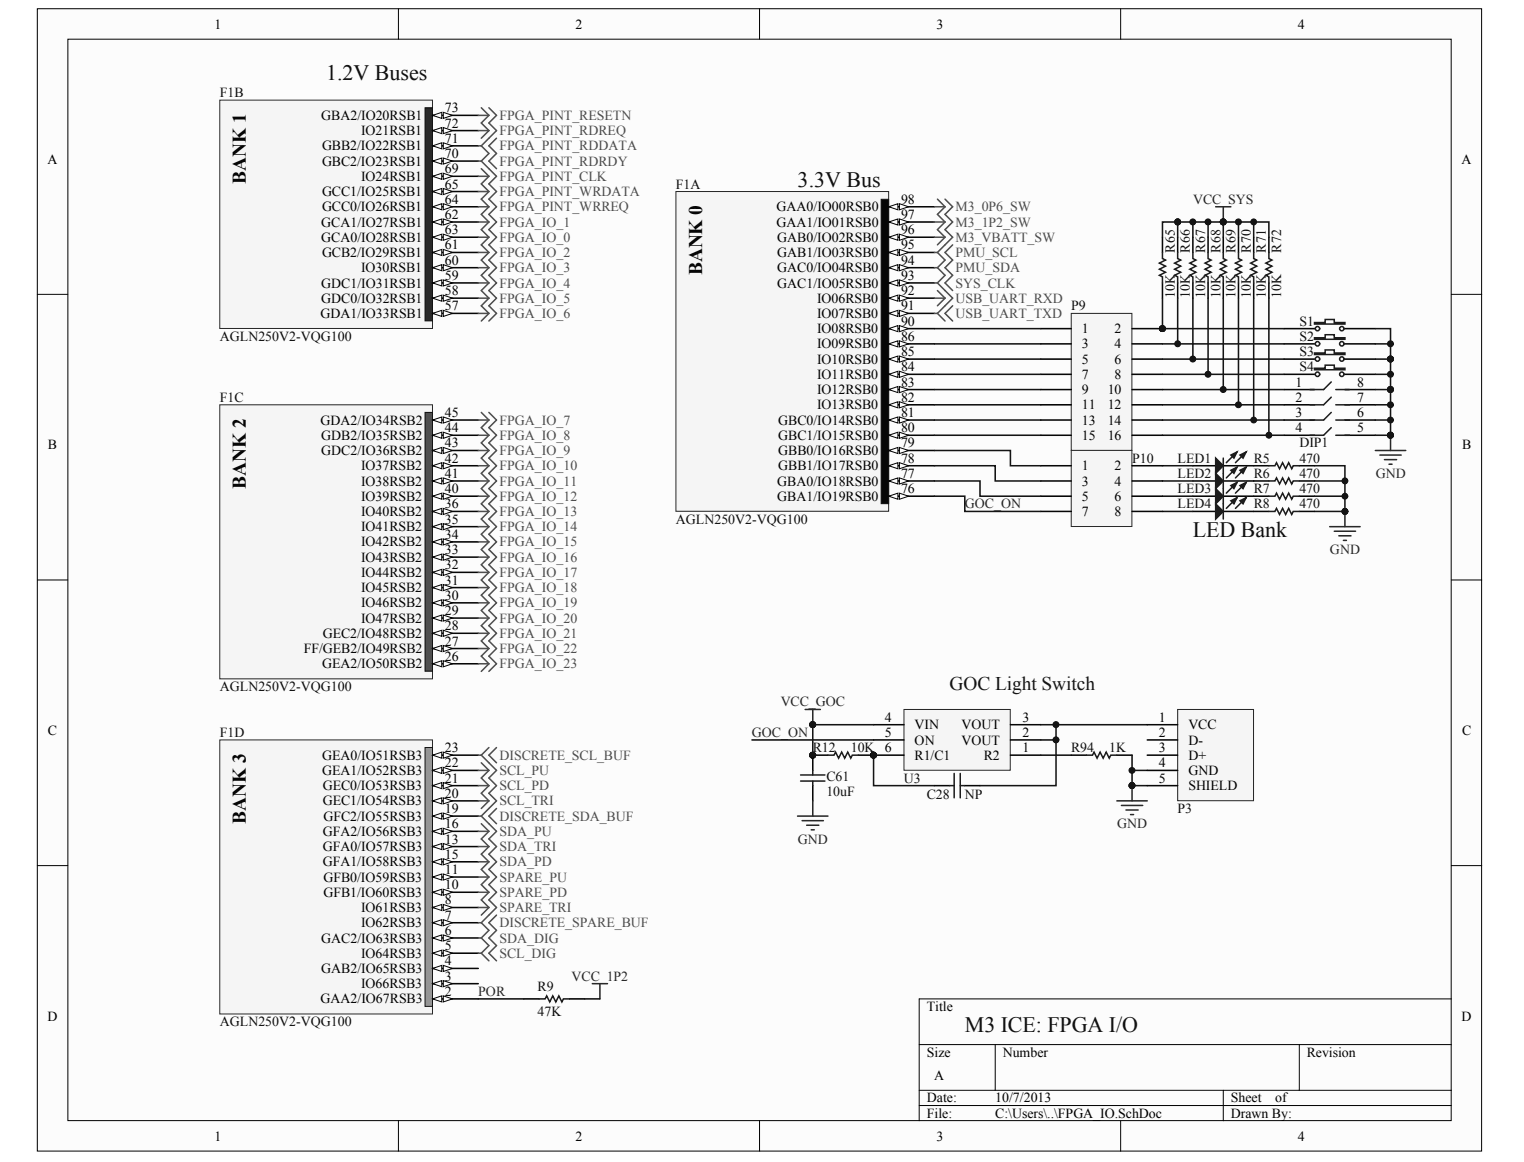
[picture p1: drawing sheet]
<svg xmlns="http://www.w3.org/2000/svg" width="269mm" height="205mm" viewBox="0 0 269 205" stroke-linecap="round" stroke-linejoin="round" font-family="sans-serif">
<defs><g id="words">
<g font-size="3.9" fill="#0e0e0e">
<text x="57.5" y="14.1">1.2V Buses</text>
<text x="140.7" y="32.9">3.3V Bus</text>
<text x="210.4" y="94.7">LED Bank</text>
<text x="170.2" y="182.1">M3 ICE: FPGA I/O</text>
</g>
<g font-size="3.4">
<text x="43.4" y="32.4" transform="rotate(-90 43.4 32.4)">BANK 1</text>
<text x="123.9" y="48.5" transform="rotate(-90 123.9 48.5)">BANK 0</text>
<text x="43.4" y="86.2" transform="rotate(-90 43.4 86.2)">BANK 2</text>
<text x="43.4" y="145.3" transform="rotate(-90 43.4 145.3)">BANK 3</text>
</g>
<text font-size="3.4" fill="#151515" x="167.5" y="121.7">GOC Light Switch</text>
<g font-size="2.4">
<text x="37.8" y="5.1">1</text>
<text x="101.5" y="5.1">2</text>
<text x="165.2" y="5.1">3</text>
<text x="228.9" y="5.1">4</text>
<text x="56.7" y="21.2">GBA2/IO20RSB1</text>
<text x="63.7" y="23.9">IO21RSB1</text>
<text x="78.5" y="19.8">73</text>
<text x="78.5" y="22.5">72</text>
<text x="8.4" y="28.9">A</text>
<text x="56.8" y="26.5">GBB2/IO22RSB1</text>
<text x="56.8" y="29.2">GBC2/IO23RSB1</text>
<text x="78.5" y="25.2">71</text>
<text x="78.5" y="27.9">70</text>
<text x="257.8" y="28.9">A</text>
<text x="56.8" y="34.6">GCC1/IO25RSB1</text>
<text x="63.7" y="31.9">IO24RSB1</text>
<text x="78.5" y="35.9">64</text>
<text x="78.5" y="33.3">65</text>
<text x="78.5" y="30.6">69</text>
<text x="158.9" y="35.9">98</text>
<text x="56.7" y="40">GCA1/IO27RSB1</text>
<text x="56.8" y="37.3">GCC0/IO26RSB1</text>
<text x="78.5" y="41.3">63</text>
<text x="78.5" y="38.6">62</text>
<text x="137" y="37.3">GAA0/IO00RSB0</text>
<text x="137" y="40">GAA1/IO01RSB0</text>
<text x="158.9" y="38.6">97</text>
<text x="158.9" y="41.3">96</text>
<text x="56.7" y="42.7">GCA0/IO28RSB1</text>
<text x="56.8" y="45.3">GCB2/IO29RSB1</text>
<text x="78.5" y="44">61</text>
<text x="78.5" y="46.7">60</text>
<text x="137.1" y="42.7">GAB0/IO02RSB0</text>
<text x="137.1" y="45.3">GAB1/IO03RSB0</text>
<text x="158.9" y="44">95</text>
<text x="158.9" y="46.7">94</text>
<text x="56.7" y="53.4">GDC0/IO32RSB1</text>
<text x="56.7" y="50.7">GDC1/IO31RSB1</text>
<text x="63.7" y="48">IO30RSB1</text>
<text x="78.5" y="52">58</text>
<text x="78.5" y="49.4">59</text>
<text x="137.1" y="48">GAC0/IO04RSB0</text>
<text x="137.1" y="50.7">GAC1/IO05RSB0</text>
<text x="144.1" y="53.4">IO06RSB0</text>
<text x="158.9" y="49.4">93</text>
<text x="158.9" y="52">92</text>
<text x="56.5" y="56.1">GDA1/IO33RSB1</text>
<text x="78.5" y="54.7">57</text>
<text x="144.1" y="56.1">IO07RSB0</text>
<text x="144.1" y="58.8">IO08RSB0</text>
<text x="158.9" y="54.7">91</text>
<text x="158.9" y="57.4">90</text>
<text x="190.8" y="58.8">1</text>
<text x="196.6" y="58.8">2</text>
<text x="144.1" y="61.5">IO09RSB0</text>
<text x="144.1" y="64.2">IO10RSB0</text>
<text x="158.9" y="60.1">86</text>
<text x="158.9" y="62.8">85</text>
<text x="158.9" y="65.5">84</text>
<text x="190.8" y="61.5">3</text>
<text x="190.8" y="64.2">5</text>
<text x="196.6" y="61.5">4</text>
<text x="196.6" y="64.2">6</text>
<text x="144.1" y="66.9">IO11RSB0</text>
<text x="144.1" y="69.5">IO12RSB0</text>
<text x="158.9" y="68.2">83</text>
<text x="158.9" y="70.9">82</text>
<text x="190.8" y="66.9">7</text>
<text x="190.8" y="69.5">9</text>
<text x="195.4" y="69.5">10</text>
<text x="196.6" y="66.9">8</text>
<text x="228.5" y="68.2">1</text>
<text x="228.5" y="70.9">2</text>
<text x="239.4" y="70.9">7</text>
<text x="239.4" y="68.2">8</text>
<text x="56.5" y="74.9">GDA2/IO34RSB2</text>
<text x="56.7" y="77.6">GDB2/IO35RSB2</text>
<text x="78.5" y="73.6">45</text>
<text x="78.5" y="76.3">44</text>
<text x="137.3" y="74.9">GBC0/IO14RSB0</text>
<text x="137.3" y="77.6">GBC1/IO15RSB0</text>
<text x="144.1" y="72.2">IO13RSB0</text>
<text x="158.9" y="73.6">81</text>
<text x="158.9" y="76.3">80</text>
<text x="190.8" y="72.2">11</text>
<text x="190.8" y="74.9">13</text>
<text x="190.8" y="77.6">15</text>
<text x="195.4" y="72.2">12</text>
<text x="195.4" y="74.9">14</text>
<text x="195.4" y="77.6">16</text>
<text x="228.5" y="73.6">3</text>
<text x="228.5" y="76.3">4</text>
<text x="239.4" y="76.3">5</text>
<text x="239.4" y="73.6">6</text>
<text x="8.4" y="79.3">B</text>
<text x="56.7" y="80.3">GDC2/IO36RSB2</text>
<text x="63.7" y="83">IO37RSB2</text>
<text x="78.5" y="78.9">43</text>
<text x="78.5" y="81.6">42</text>
<text x="137.3" y="80.3">GBB0/IO16RSB0</text>
<text x="137.3" y="83">GBB1/IO17RSB0</text>
<text x="158.9" y="78.9">79</text>
<text x="158.9" y="81.6">78</text>
<text x="190.8" y="83">1</text>
<text x="196.6" y="83">2</text>
<text x="257.9" y="79.3">B</text>
<text x="63.7" y="85.7">IO38RSB2</text>
<text x="63.7" y="88.3">IO39RSB2</text>
<text x="78.5" y="84.3">41</text>
<text x="78.5" y="87">40</text>
<text x="78.5" y="89.7">36</text>
<text x="137.1" y="85.7">GBA0/IO18RSB0</text>
<text x="137.1" y="88.3">GBA1/IO19RSB0</text>
<text x="158.9" y="84.3">77</text>
<text x="158.9" y="87">76</text>
<text x="190.8" y="85.7">3</text>
<text x="190.8" y="88.3">5</text>
<text x="196.6" y="85.7">4</text>
<text x="196.6" y="88.3">6</text>
<text x="63.7" y="91">IO40RSB2</text>
<text x="63.7" y="93.7">IO41RSB2</text>
<text x="78.5" y="92.4">35</text>
<text x="78.5" y="95.1">34</text>
<text x="190.8" y="91">7</text>
<text x="196.6" y="91">8</text>
<text x="63.7" y="96.4">IO42RSB2</text>
<text x="63.7" y="99.1">IO43RSB2</text>
<text x="63.7" y="101.8">IO44RSB2</text>
<text x="78.5" y="97.7">33</text>
<text x="78.5" y="100.4">32</text>
<text x="63.7" y="104.5">IO45RSB2</text>
<text x="63.7" y="107.1">IO46RSB2</text>
<text x="78.5" y="103.1">31</text>
<text x="78.5" y="105.8">30</text>
<text x="56.9" y="112.5">GEC2/IO48RSB2</text>
<text x="63.7" y="109.8">IO47RSB2</text>
<text x="78.5" y="113.9">27</text>
<text x="78.5" y="111.2">28</text>
<text x="78.5" y="108.5">29</text>
<text x="53.6" y="115.2">FF/GEB2/IO49RSB2</text>
<text x="56.8" y="117.9">GEA2/IO50RSB2</text>
<text x="78.5" y="116.5">26</text>
<text x="8.4" y="129.7">C</text>
<text x="156.1" y="127.3">4</text>
<text x="156.1" y="130">5</text>
<text x="161.3" y="128.7">VIN</text>
<text x="161.3" y="131.4">ON</text>
<text x="169.6" y="128.7">VOUT</text>
<text x="169.6" y="131.4">VOUT</text>
<text x="180.4" y="127.3">3</text>
<text x="180.4" y="130">2</text>
<text x="204.4" y="127.3">1</text>
<text x="204.4" y="130">2</text>
<text x="209.6" y="128.7">VCC</text>
<text x="209.6" y="131.4">D-</text>
<text x="257.9" y="129.7">C</text>
<text x="56.8" y="134">GEA0/IO51RSB3</text>
<text x="56.8" y="136.7">GEA1/IO52RSB3</text>
<text x="78.5" y="132.7">23</text>
<text x="78.5" y="135.4">22</text>
<text x="156.1" y="132.7">6</text>
<text x="161.3" y="134">R1/C1</text>
<text x="173.5" y="134">R2</text>
<text x="180.4" y="132.7">1</text>
<text x="204.4" y="132.7">3</text>
<text x="204.4" y="135.4">4</text>
<text x="209.6" y="134">D+</text>
<text x="209.6" y="136.7">GND</text>
<text x="56.9" y="139.4">GEC0/IO53RSB3</text>
<text x="56.9" y="142.1">GEC1/IO54RSB3</text>
<text x="78.5" y="138.1">21</text>
<text x="78.5" y="140.7">20</text>
<text x="78.5" y="143.4">19</text>
<text x="204.4" y="138.1">5</text>
<text x="209.6" y="139.4">SHIELD</text>
<text x="56.9" y="147.5">GFA2/IO56RSB3</text>
<text x="57.1" y="144.8">GFC2/IO55RSB3</text>
<text x="78.5" y="148.8">13</text>
<text x="78.5" y="146.1">16</text>
<text x="56.9" y="150.1">GFA0/IO57RSB3</text>
<text x="56.9" y="152.8">GFA1/IO58RSB3</text>
<text x="57.1" y="155.5">GFB0/IO59RSB3</text>
<text x="78.5" y="151.5">15</text>
<text x="78.5" y="154.2">11</text>
<text x="57.1" y="158.2">GFB1/IO60RSB3</text>
<text x="63.7" y="160.9">IO61RSB3</text>
<text x="78.5" y="156.9">10</text>
<text x="78.5" y="159.5">8</text>
<text x="56.7" y="166.3">GAC2/IO63RSB3</text>
<text x="63.7" y="163.6">IO62RSB3</text>
<text x="78.5" y="164.9">6</text>
<text x="78.5" y="162.2">7</text>
<text x="78.5" y="167.6">5</text>
<text x="56.7" y="171.6">GAB2/IO65RSB3</text>
<text x="63.7" y="168.9">IO64RSB3</text>
<text x="78.5" y="170.3">4</text>
<text x="78.5" y="173">3</text>
<text x="56.5" y="177">GAA2/IO67RSB3</text>
<text x="63.7" y="174.3">IO66RSB3</text>
<text x="78.5" y="175.7">2</text>
<text x="163.5" y="178.3">Title</text>
<text x="8.4" y="180">D</text>
<text x="257.8" y="180">D</text>
<text x="163.5" y="186.4">Size</text>
<text x="164.8" y="190.5">A</text>
<text x="176.9" y="186.4">Number</text>
<text x="230.5" y="186.4">Revision</text>
<text x="163.5" y="194.5">Date:</text>
<text x="163.5" y="197.2">File:</text>
<text x="175.6" y="194.5">10/7/2013</text>
<text x="175.6" y="197.2">C:\Users\..\FPGA_IO.SchDoc</text>
<text x="217.1" y="194.5">Sheet</text>
<text x="217.1" y="197.2">Drawn By:</text>
<text x="224.9" y="194.5">of</text>
<text x="37.8" y="201.2">1</text>
<text x="101.5" y="201.2">2</text>
<text x="165.2" y="201.2">3</text>
<text x="228.9" y="201.2">4</text>
</g>
<g font-size="2.4" fill="#0e0e0e">
<text x="38.8" y="17.1">F1B</text>
<text x="119.2" y="33.3">F1A</text>
<text x="207.2" y="44.5" transform="rotate(-90 207.2 44.5)">R65</text>
<text x="209.9" y="44.5" transform="rotate(-90 209.9 44.5)">R66</text>
<text x="212.6" y="44.5" transform="rotate(-90 212.6 44.5)">R67</text>
<text x="215.3" y="44.5" transform="rotate(-90 215.3 44.5)">R68</text>
<text x="217.9" y="44.5" transform="rotate(-90 217.9 44.5)">R69</text>
<text x="220.6" y="44.5" transform="rotate(-90 220.6 44.5)">R70</text>
<text x="223.3" y="44.5" transform="rotate(-90 223.3 44.5)">R71</text>
<text x="226" y="44.5" transform="rotate(-90 226 44.5)">R72</text>
<text x="207.2" y="52.6" transform="rotate(-90 207.2 52.6)">10K</text>
<text x="209.9" y="52.6" transform="rotate(-90 209.9 52.6)">10K</text>
<text x="212.6" y="52.6" transform="rotate(-90 212.6 52.6)">10K</text>
<text x="215.3" y="52.6" transform="rotate(-90 215.3 52.6)">10K</text>
<text x="217.9" y="52.6" transform="rotate(-90 217.9 52.6)">10K</text>
<text x="220.6" y="52.6" transform="rotate(-90 220.6 52.6)">10K</text>
<text x="223.3" y="52.6" transform="rotate(-90 223.3 52.6)">10K</text>
<text x="226" y="52.6" transform="rotate(-90 226 52.6)">10K</text>
<text x="188.9" y="54.7">P9</text>
<text x="229.2" y="57.4">S1</text>
<text x="38.8" y="60.1">AGLN250V2-VQG100</text>
<text x="229.2" y="60.1">S2</text>
<text x="229.2" y="62.8">S3</text>
<text x="229.2" y="65.5">S4</text>
<text x="38.8" y="70.9">F1C</text>
<text x="199.7" y="81.6">P10</text>
<text x="207.7" y="81.6">LED1</text>
<text x="221.1" y="81.6">R5</text>
<text x="229.2" y="81.6">470</text>
<text x="229.2" y="78.9">DIP1</text>
<text x="207.7" y="84.3">LED2</text>
<text x="207.7" y="87">LED3</text>
<text x="207.7" y="89.7">LED4</text>
<text x="221.1" y="84.3">R6</text>
<text x="221.1" y="87">R7</text>
<text x="221.1" y="89.7">R8</text>
<text x="229.2" y="84.3">470</text>
<text x="229.2" y="87">470</text>
<text x="229.2" y="89.7">470</text>
<text x="119.2" y="92.4">AGLN250V2-VQG100</text>
<text x="38.8" y="121.9">AGLN250V2-VQG100</text>
<text x="38.8" y="130">F1D</text>
<text x="143.4" y="132.7">R12</text>
<text x="145.8" y="137.8">C61</text>
<text x="150.1" y="132.7">10K</text>
<text x="188.9" y="132.7">R94</text>
<text x="195.6" y="132.7">1K</text>
<text x="145.8" y="140.5">10uF</text>
<text x="159.4" y="138.1">U3</text>
<text x="163.5" y="141">C28</text>
<text x="170.2" y="141">NP</text>
<text x="207.7" y="143.4">P3</text>
<text x="94.8" y="179.1">47K</text>
<text x="94.8" y="174.8">R9</text>
<text x="38.8" y="181">AGLN250V2-VQG100</text>
</g>
<g font-size="2.4" fill="#4c4c4c">
<text x="88.1" y="23.9">FPGA_PINT_RDREQ</text>
<text x="88.1" y="21.2">FPGA_PINT_RESETN</text>
<text x="88.1" y="29.2">FPGA_PINT_RDRDY</text>
<text x="88.1" y="26.5">FPGA_PINT_RDDATA</text>
<text x="88.1" y="34.6">FPGA_PINT_WRDATA</text>
<text x="88.1" y="31.9">FPGA_PINT_CLK</text>
<text x="88.1" y="37.3">FPGA_PINT_WRREQ</text>
<text x="88.1" y="40">FPGA_IO_1</text>
<text x="168.6" y="40">M3_1P2_SW</text>
<text x="168.6" y="37.3">M3_0P6_SW</text>
<text x="88.1" y="42.7">FPGA_IO_0</text>
<text x="88.1" y="45.3">FPGA_IO_2</text>
<text x="168.6" y="45.3">PMU_SCL</text>
<text x="168.6" y="42.7">M3_VBATT_SW</text>
<text x="88.1" y="48">FPGA_IO_3</text>
<text x="88.1" y="50.7">FPGA_IO_4</text>
<text x="88.1" y="53.4">FPGA_IO_5</text>
<text x="168.6" y="48">PMU_SDA</text>
<text x="168.6" y="50.7">SYS_CLK</text>
<text x="168.6" y="53.4">USB_UART_RXD</text>
<text x="88.1" y="56.1">FPGA_IO_6</text>
<text x="168.6" y="56.1">USB_UART_TXD</text>
<text x="88.1" y="74.9">FPGA_IO_7</text>
<text x="88.1" y="77.6">FPGA_IO_8</text>
<text x="88.1" y="80.3">FPGA_IO_9</text>
<text x="88.1" y="83">FPGA_IO_10</text>
<text x="88.1" y="85.7">FPGA_IO_11</text>
<text x="88.1" y="88.3">FPGA_IO_12</text>
<text x="88.1" y="91">FPGA_IO_13</text>
<text x="88.1" y="93.7">FPGA_IO_14</text>
<text x="88.1" y="96.4">FPGA_IO_15</text>
<text x="88.1" y="99.1">FPGA_IO_16</text>
<text x="88.1" y="101.8">FPGA_IO_17</text>
<text x="88.1" y="104.5">FPGA_IO_18</text>
<text x="88.1" y="107.1">FPGA_IO_19</text>
<text x="88.1" y="109.8">FPGA_IO_20</text>
<text x="88.1" y="112.5">FPGA_IO_21</text>
<text x="88.1" y="115.2">FPGA_IO_22</text>
<text x="88.1" y="117.9">FPGA_IO_23</text>
<text x="88.1" y="136.7">SCL_PU</text>
<text x="88.1" y="134">DISCRETE_SCL_BUF</text>
<text x="88.1" y="142.1">SCL_TRI</text>
<text x="88.1" y="139.4">SCL_PD</text>
<text x="88.1" y="147.5">SDA_PU</text>
<text x="88.1" y="144.8">DISCRETE_SDA_BUF</text>
<text x="88.1" y="150.1">SDA_TRI</text>
<text x="88.1" y="152.8">SDA_PD</text>
<text x="88.1" y="155.5">SPARE_PU</text>
<text x="88.1" y="160.9">SPARE_TRI</text>
<text x="88.1" y="158.2">SPARE_PD</text>
<text x="88.1" y="163.6">DISCRETE_SPARE_BUF</text>
<text x="88.1" y="166.3">SDA_DIG</text>
<text x="88.1" y="168.9">SCL_DIG</text>
</g>
<g font-size="2.4" fill="#262626">
<text x="210.5" y="35.9">VCC_SYS</text>
<text x="170.2" y="89.7">GOC_ON</text>
<text x="242.7" y="84.3">GND</text>
<text x="234.6" y="97.7">GND</text>
<text x="137.7" y="124.6">VCC_GOC</text>
<text x="132.6" y="130">GOC_ON</text>
<text x="140.7" y="148.8">GND</text>
<text x="197" y="146.1">GND</text>
<text x="100.8" y="173">VCC_1P2</text>
<text x="84.4" y="175.7">POR</text>
</g>
</g></defs>
<g fill="#fcfcfc" stroke="#000" stroke-width=".18">
<path d="M6.6 1.5h254.7v201.5h-254.7z"/>
<path d="M12 6.9h244v190.8h-244z"/>
</g>
<g fill="none" stroke="#000" stroke-width=".18">
<path d="M70.3 1.5v5.4M134 1.5v5.4M197.7 1.5v5.4M6.6 51.9h5.3M256 51.9h5.4M6.6 102.3h5.3M256 102.3h5.4M6.6 152.7h5.3M256 152.7h5.4M256 176.2h-93.9v21.5M70.3 197.7v5.4M134 197.7v5.4"/>
<path d="M162.1 184.3h93.9M162.1 192.3h93.9M162.1 195h93.9M175.5 184.3v8M197.7 197.7v5.4M215.8 192.3v5.4M229.2 184.3v8"/>
</g>
<path d="M119.2 33.8h37.5v56.4h-37.5z" fill="#f5f5f5" stroke="#262626" stroke-width=".18"/>
<path d="M155.4 35.2h1.3v53.6h-1.3z" fill="#000" stroke="#0e0e0e" stroke-width=".18"/>
<path d="M156.8 36.5h8" fill="none" stroke="#000" stroke-width=".27"/>
<g fill="#fcfcfc" stroke="#000" stroke-width=".18">
<path d="M156.8 36.5l1.6-.6v1.1z"/>
<path d="M158.6 35.9l1.7 .6-1.7 .5z"/>
</g>
<path d="M156.8 39.2h8" fill="none" stroke="#000" stroke-width=".27"/>
<g fill="#fcfcfc" stroke="#000" stroke-width=".18">
<path d="M156.8 39.2l1.6-.6v1.1z"/>
<path d="M158.6 38.6l1.7 .6-1.7 .5z"/>
</g>
<path d="M156.8 41.8h8" fill="none" stroke="#000" stroke-width=".27"/>
<g fill="#fcfcfc" stroke="#000" stroke-width=".18">
<path d="M156.8 41.8l1.6-.5v1.1z"/>
<path d="M158.6 41.3l1.7 .5-1.7 .6z"/>
</g>
<path d="M156.8 44.5h8" fill="none" stroke="#000" stroke-width=".27"/>
<g fill="#fcfcfc" stroke="#000" stroke-width=".18">
<path d="M156.8 44.5l1.6-.5v1.1z"/>
<path d="M158.6 44l1.7 .5-1.7 .6z"/>
</g>
<path d="M156.8 47.2h8" fill="none" stroke="#000" stroke-width=".27"/>
<g fill="#fcfcfc" stroke="#000" stroke-width=".18">
<path d="M156.8 47.2l1.6-.5v1.1z"/>
<path d="M158.6 46.7l1.7 .5-1.7 .6z"/>
</g>
<path d="M156.8 49.9h8" fill="none" stroke="#000" stroke-width=".27"/>
<g fill="#fcfcfc" stroke="#000" stroke-width=".18">
<path d="M156.8 49.9l1.6-.5v1z"/>
<path d="M158.6 49.4l1.7 .5-1.7 .5z"/>
</g>
<path d="M156.8 84.8h8" fill="none" stroke="#000" stroke-width=".27"/>
<g fill="#fcfcfc" stroke="#000" stroke-width=".18">
<path d="M156.8 84.8l1.6-.5v1.1z"/>
<path d="M158.6 84.3l1.7 .5-1.7 .6z"/>
</g>
<path d="M156.8 87.5h8" fill="none" stroke="#000" stroke-width=".27"/>
<g fill="#fcfcfc" stroke="#000" stroke-width=".18">
<path d="M156.8 87.5l1.6-.5v1.1z"/>
<path d="M158.6 87l1.7 .5-1.7 .6z"/>
</g>
<path d="M156.8 79.5h8" fill="none" stroke="#000" stroke-width=".27"/>
<g fill="#fcfcfc" stroke="#000" stroke-width=".18">
<path d="M156.8 79.5l1.6-.6v1.1z"/>
<path d="M158.6 78.9l1.7 .6-1.7 .5z"/>
</g>
<path d="M156.8 82.2h8" fill="none" stroke="#000" stroke-width=".27"/>
<g fill="#fcfcfc" stroke="#000" stroke-width=".18">
<path d="M156.8 82.2l1.6-.6v1.1z"/>
<path d="M158.6 81.6l1.7 .6-1.7 .5z"/>
</g>
<path d="M156.8 74.1h8" fill="none" stroke="#000" stroke-width=".27"/>
<g fill="#fcfcfc" stroke="#000" stroke-width=".18">
<path d="M156.8 74.1l1.6-.5v1z"/>
<path d="M158.6 73.6l1.7 .5-1.7 .5z"/>
</g>
<path d="M156.8 76.8h8" fill="none" stroke="#000" stroke-width=".27"/>
<g fill="#fcfcfc" stroke="#000" stroke-width=".18">
<path d="M156.8 76.8l1.6-.6v1.1z"/>
<path d="M158.6 76.2l1.7 .6-1.7 .5z"/>
</g>
<path d="M156.8 52.6h8" fill="none" stroke="#000" stroke-width=".27"/>
<g fill="#fcfcfc" stroke="#000" stroke-width=".18">
<path d="M156.8 52.6l1.6-.5v1z"/>
<path d="M158.6 52.1l1.7 .5-1.7 .5z"/>
</g>
<path d="M156.8 55.3h8" fill="none" stroke="#000" stroke-width=".27"/>
<g fill="#fcfcfc" stroke="#000" stroke-width=".18">
<path d="M156.8 55.3l1.6-.6v1.1z"/>
<path d="M158.6 54.7l1.7 .6-1.7 .5z"/>
</g>
<path d="M156.8 58h8" fill="none" stroke="#000" stroke-width=".27"/>
<g fill="#fcfcfc" stroke="#000" stroke-width=".18">
<path d="M156.8 58l1.6-.6v1.1z"/>
<path d="M158.6 57.4l1.7 .6-1.7 .5z"/>
</g>
<path d="M156.8 60.7h8" fill="none" stroke="#000" stroke-width=".27"/>
<g fill="#fcfcfc" stroke="#000" stroke-width=".18">
<path d="M156.8 60.7l1.6-.6v1.1z"/>
<path d="M158.6 60.1l1.7 .6-1.7 .5z"/>
</g>
<path d="M156.8 63.3h8" fill="none" stroke="#000" stroke-width=".27"/>
<g fill="#fcfcfc" stroke="#000" stroke-width=".18">
<path d="M156.8 63.3l1.6-.5v1.1z"/>
<path d="M158.6 62.8l1.7 .5-1.7 .6z"/>
</g>
<path d="M156.8 66h8" fill="none" stroke="#000" stroke-width=".27"/>
<g fill="#fcfcfc" stroke="#000" stroke-width=".18">
<path d="M156.8 66l1.6-.5v1.1z"/>
<path d="M158.6 65.5l1.7 .5-1.7 .6z"/>
</g>
<path d="M156.8 68.7h8" fill="none" stroke="#000" stroke-width=".27"/>
<g fill="#fcfcfc" stroke="#000" stroke-width=".18">
<path d="M156.8 68.7l1.6-.5v1.1z"/>
<path d="M158.6 68.2l1.7 .5-1.7 .6z"/>
</g>
<path d="M156.8 71.4h8" fill="none" stroke="#000" stroke-width=".27"/>
<g fill="#fcfcfc" stroke="#000" stroke-width=".18">
<path d="M156.8 71.4l1.6-.5v1z"/>
<path d="M158.6 70.9l1.7 .5-1.7 .5z"/>
</g>
<path d="M38.8 17.7h37.5v40.2h-37.5z" fill="#f5f5f5" stroke="#262626" stroke-width=".18"/>
<path d="M75 19h1.3v37.6h-1.3z" fill="#262626" stroke="#0e0e0e" stroke-width=".18"/>
<path d="M76.3 20.3h8.1" fill="none" stroke="#000" stroke-width=".27"/>
<g fill="#fcfcfc" stroke="#000" stroke-width=".18">
<path d="M76.3 20.3l1.6-.5v1.1z"/>
<path d="M78.2 19.8l1.6 .5-1.6 .6z"/>
</g>
<path d="M76.3 25.7h8.1" fill="none" stroke="#000" stroke-width=".27"/>
<g fill="#fcfcfc" stroke="#000" stroke-width=".18">
<path d="M76.3 25.7l1.6-.5v1.1z"/>
<path d="M78.2 25.2l1.6 .5-1.6 .6z"/>
</g>
<path d="M76.3 28.4h8.1" fill="none" stroke="#000" stroke-width=".27"/>
<g fill="#fcfcfc" stroke="#000" stroke-width=".18">
<path d="M76.3 28.4l1.6-.5v1z"/>
<path d="M78.2 27.9l1.6 .5-1.6 .5z"/>
</g>
<path d="M76.3 41.8h8.1" fill="none" stroke="#000" stroke-width=".27"/>
<g fill="#fcfcfc" stroke="#000" stroke-width=".18">
<path d="M76.3 41.8l1.6-.5v1.1z"/>
<path d="M78.2 41.3l1.6 .5-1.6 .6z"/>
</g>
<path d="M76.3 39.2h8.1" fill="none" stroke="#000" stroke-width=".27"/>
<g fill="#fcfcfc" stroke="#000" stroke-width=".18">
<path d="M76.3 39.2l1.6-.6v1.1z"/>
<path d="M78.2 38.6l1.6 .6-1.6 .5z"/>
</g>
<path d="M76.3 44.5h8.1" fill="none" stroke="#000" stroke-width=".27"/>
<g fill="#fcfcfc" stroke="#000" stroke-width=".18">
<path d="M76.3 44.5l1.6-.5v1.1z"/>
<path d="M78.2 44l1.6 .5-1.6 .6z"/>
</g>
<path d="M76.3 36.5h8.1" fill="none" stroke="#000" stroke-width=".27"/>
<g fill="#fcfcfc" stroke="#000" stroke-width=".18">
<path d="M76.3 36.5l1.6-.6v1.1z"/>
<path d="M78.2 35.9l1.6 .6-1.6 .5z"/>
</g>
<path d="M76.3 33.8h8.1" fill="none" stroke="#000" stroke-width=".27"/>
<g fill="#fcfcfc" stroke="#000" stroke-width=".18">
<path d="M76.3 33.8l1.6-.6v1.1z"/>
<path d="M78.2 33.2l1.6 .6-1.6 .5z"/>
</g>
<path d="M76.3 55.3h8.1" fill="none" stroke="#000" stroke-width=".27"/>
<g fill="#fcfcfc" stroke="#000" stroke-width=".18">
<path d="M76.3 55.3l1.6-.6v1.1z"/>
<path d="M78.2 54.7l1.6 .6-1.6 .5z"/>
</g>
<path d="M76.3 52.6h8.1" fill="none" stroke="#000" stroke-width=".27"/>
<g fill="#fcfcfc" stroke="#000" stroke-width=".18">
<path d="M76.3 52.6l1.6-.5v1z"/>
<path d="M78.2 52.1l1.6 .5-1.6 .5z"/>
</g>
<path d="M76.3 49.9h8.1" fill="none" stroke="#000" stroke-width=".27"/>
<g fill="#fcfcfc" stroke="#000" stroke-width=".18">
<path d="M76.3 49.9l1.6-.5v1z"/>
<path d="M78.2 49.4l1.6 .5-1.6 .5z"/>
</g>
<path d="M76.3 23h8.1" fill="none" stroke="#000" stroke-width=".27"/>
<g fill="#fcfcfc" stroke="#000" stroke-width=".18">
<path d="M76.3 23l1.6-.5v1.1z"/>
<path d="M78.2 22.5l1.6 .5-1.6 .6z"/>
</g>
<path d="M76.3 31.1h8.1" fill="none" stroke="#000" stroke-width=".27"/>
<g fill="#fcfcfc" stroke="#000" stroke-width=".18">
<path d="M76.3 31.1l1.6-.5v1z"/>
<path d="M78.2 30.6l1.6 .5-1.6 .5z"/>
</g>
<path d="M76.3 47.2h8.1" fill="none" stroke="#000" stroke-width=".27"/>
<g fill="#fcfcfc" stroke="#000" stroke-width=".18">
<path d="M76.3 47.2l1.6-.5v1.1z"/>
<path d="M78.2 46.7l1.6 .5-1.6 .6z"/>
</g>
<path d="M38.8 71.4h37.5v48.3h-37.5z" fill="#f5f5f5" stroke="#262626" stroke-width=".18"/>
<path d="M75 72.7h1.3v45.7h-1.3z" fill="#4c4c4c" stroke="#0e0e0e" stroke-width=".18"/>
<path d="M76.3 114.4h8.1" fill="none" stroke="#000" stroke-width=".27"/>
<g fill="#fcfcfc" stroke="#000" stroke-width=".18">
<path d="M76.3 114.4l1.6-.5v1z"/>
<path d="M78.2 113.9l1.6 .5-1.6 .5z"/>
</g>
<path d="M76.3 74.1h8.1" fill="none" stroke="#000" stroke-width=".27"/>
<g fill="#fcfcfc" stroke="#000" stroke-width=".18">
<path d="M76.3 74.1l1.6-.5v1z"/>
<path d="M78.2 73.6l1.6 .5-1.6 .5z"/>
</g>
<path d="M76.3 76.8h8.1" fill="none" stroke="#000" stroke-width=".27"/>
<g fill="#fcfcfc" stroke="#000" stroke-width=".18">
<path d="M76.3 76.8l1.6-.6v1.1z"/>
<path d="M78.2 76.2l1.6 .6-1.6 .5z"/>
</g>
<path d="M76.3 79.5h8.1" fill="none" stroke="#000" stroke-width=".27"/>
<g fill="#fcfcfc" stroke="#000" stroke-width=".18">
<path d="M76.3 79.5l1.6-.6v1.1z"/>
<path d="M78.2 78.9l1.6 .6-1.6 .5z"/>
</g>
<path d="M76.3 117.1h8.1" fill="none" stroke="#000" stroke-width=".27"/>
<g fill="#fcfcfc" stroke="#000" stroke-width=".18">
<path d="M76.3 117.1l1.6-.6v1.1z"/>
<path d="M78.2 116.5l1.6 .6-1.6 .5z"/>
</g>
<path d="M76.3 111.7h8.1" fill="none" stroke="#000" stroke-width=".27"/>
<g fill="#fcfcfc" stroke="#000" stroke-width=".18">
<path d="M76.3 111.7l1.6-.5v1z"/>
<path d="M78.2 111.2l1.6 .5-1.6 .5z"/>
</g>
<path d="M76.3 82.2h8.1" fill="none" stroke="#000" stroke-width=".27"/>
<g fill="#fcfcfc" stroke="#000" stroke-width=".18">
<path d="M76.3 82.2l1.6-.6v1.1z"/>
<path d="M78.2 81.6l1.6 .6-1.6 .5z"/>
</g>
<path d="M76.3 84.8h8.1" fill="none" stroke="#000" stroke-width=".27"/>
<g fill="#fcfcfc" stroke="#000" stroke-width=".18">
<path d="M76.3 84.8l1.6-.5v1.1z"/>
<path d="M78.2 84.3l1.6 .5-1.6 .6z"/>
</g>
<path d="M76.3 87.5h8.1" fill="none" stroke="#000" stroke-width=".27"/>
<g fill="#fcfcfc" stroke="#000" stroke-width=".18">
<path d="M76.3 87.5l1.6-.5v1.1z"/>
<path d="M78.2 87l1.6 .5-1.6 .6z"/>
</g>
<path d="M76.3 90.2h8.1" fill="none" stroke="#000" stroke-width=".27"/>
<g fill="#fcfcfc" stroke="#000" stroke-width=".18">
<path d="M76.3 90.2l1.6-.5v1z"/>
<path d="M78.2 89.7l1.6 .5-1.6 .5z"/>
</g>
<path d="M76.3 92.9h8.1" fill="none" stroke="#000" stroke-width=".27"/>
<g fill="#fcfcfc" stroke="#000" stroke-width=".18">
<path d="M76.3 92.9l1.6-.5v1z"/>
<path d="M78.2 92.4l1.6 .5-1.6 .5z"/>
</g>
<path d="M76.3 95.6h8.1" fill="none" stroke="#000" stroke-width=".27"/>
<g fill="#fcfcfc" stroke="#000" stroke-width=".18">
<path d="M76.3 95.6l1.6-.6v1.1z"/>
<path d="M78.2 95l1.6 .6-1.6 .5z"/>
</g>
<path d="M76.3 98.3h8.1" fill="none" stroke="#000" stroke-width=".27"/>
<g fill="#fcfcfc" stroke="#000" stroke-width=".18">
<path d="M76.3 98.3l1.6-.6v1.1z"/>
<path d="M78.2 97.7l1.6 .6-1.6 .5z"/>
</g>
<path d="M76.3 101h8.1" fill="none" stroke="#000" stroke-width=".27"/>
<g fill="#fcfcfc" stroke="#000" stroke-width=".18">
<path d="M76.3 101l1.6-.6v1.1z"/>
<path d="M78.2 100.4l1.6 .6-1.6 .5z"/>
</g>
<path d="M76.3 103.6h8.1" fill="none" stroke="#000" stroke-width=".27"/>
<g fill="#fcfcfc" stroke="#000" stroke-width=".18">
<path d="M76.3 103.6l1.6-.5v1.1z"/>
<path d="M78.2 103.1l1.6 .5-1.6 .6z"/>
</g>
<path d="M76.3 106.3h8.1" fill="none" stroke="#000" stroke-width=".27"/>
<g fill="#fcfcfc" stroke="#000" stroke-width=".18">
<path d="M76.3 106.3l1.6-.5v1.1z"/>
<path d="M78.2 105.8l1.6 .5-1.6 .6z"/>
</g>
<path d="M76.3 109h8.1" fill="none" stroke="#000" stroke-width=".27"/>
<g fill="#fcfcfc" stroke="#000" stroke-width=".18">
<path d="M76.3 109l1.6-.5v1.1z"/>
<path d="M78.2 108.5l1.6 .5-1.6 .6z"/>
</g>
<path d="M38.8 130.5h37.5v48.4h-37.5z" fill="#f5f5f5" stroke="#262626" stroke-width=".18"/>
<path d="M75 131.9h1.3v45.6h-1.3z" fill="#999" stroke="#0e0e0e" stroke-width=".18"/>
<path d="M76.3 176.2h8.1" fill="none" stroke="#000" stroke-width=".27"/>
<g fill="#fcfcfc" stroke="#000" stroke-width=".18">
<path d="M76.3 176.2l1.6-.5v1z"/>
<path d="M78.2 175.7l1.6 .5-1.6 .5z"/>
</g>
<path d="M76.3 170.8h8.1" fill="none" stroke="#000" stroke-width=".27"/>
<g fill="#fcfcfc" stroke="#000" stroke-width=".18">
<path d="M76.3 170.8l1.6-.5v1.1z"/>
<path d="M78.2 170.3l1.6 .5-1.6 .6z"/>
</g>
<path d="M76.3 165.4h8.1" fill="none" stroke="#000" stroke-width=".27"/>
<g fill="#fcfcfc" stroke="#000" stroke-width=".18">
<path d="M76.3 165.4l1.6-.5v1.1z"/>
<path d="M78.2 164.9l1.6 .5-1.6 .6z"/>
</g>
<path d="M76.3 133.2h8.1" fill="none" stroke="#000" stroke-width=".27"/>
<g fill="#fcfcfc" stroke="#000" stroke-width=".18">
<path d="M76.3 133.2l1.6-.5v1z"/>
<path d="M78.2 132.7l1.6 .5-1.6 .5z"/>
</g>
<path d="M76.3 135.9h8.1" fill="none" stroke="#000" stroke-width=".27"/>
<g fill="#fcfcfc" stroke="#000" stroke-width=".18">
<path d="M76.3 135.9l1.6-.5v1z"/>
<path d="M78.2 135.4l1.6 .5-1.6 .5z"/>
</g>
<path d="M76.3 138.6h8.1" fill="none" stroke="#000" stroke-width=".27"/>
<g fill="#fcfcfc" stroke="#000" stroke-width=".18">
<path d="M76.3 138.6l1.6-.6v1.1z"/>
<path d="M78.2 138l1.6 .6-1.6 .5z"/>
</g>
<path d="M76.3 141.3h8.1" fill="none" stroke="#000" stroke-width=".27"/>
<g fill="#fcfcfc" stroke="#000" stroke-width=".18">
<path d="M76.3 141.3l1.6-.6v1.1z"/>
<path d="M78.2 140.7l1.6 .6-1.6 .5z"/>
</g>
<path d="M76.3 149.3h8.1" fill="none" stroke="#000" stroke-width=".27"/>
<g fill="#fcfcfc" stroke="#000" stroke-width=".18">
<path d="M76.3 149.3l1.6-.5v1.1z"/>
<path d="M78.2 148.8l1.6 .5-1.6 .6z"/>
</g>
<path d="M76.3 152h8.1" fill="none" stroke="#000" stroke-width=".27"/>
<g fill="#fcfcfc" stroke="#000" stroke-width=".18">
<path d="M76.3 152l1.6-.5v1z"/>
<path d="M78.2 151.5l1.6 .5-1.6 .5z"/>
</g>
<path d="M76.3 146.6h8.1" fill="none" stroke="#000" stroke-width=".27"/>
<g fill="#fcfcfc" stroke="#000" stroke-width=".18">
<path d="M76.3 146.6l1.6-.5v1.1z"/>
<path d="M78.2 146.1l1.6 .5-1.6 .6z"/>
</g>
<path d="M76.3 154.7h8.1" fill="none" stroke="#000" stroke-width=".27"/>
<g fill="#fcfcfc" stroke="#000" stroke-width=".18">
<path d="M76.3 154.7l1.6-.5v1z"/>
<path d="M78.2 154.2l1.6 .5-1.6 .5z"/>
</g>
<path d="M76.3 157.4h8.1" fill="none" stroke="#000" stroke-width=".27"/>
<g fill="#fcfcfc" stroke="#000" stroke-width=".18">
<path d="M76.3 157.4l1.6-.6v1.1z"/>
<path d="M78.2 156.8l1.6 .6-1.6 .5z"/>
</g>
<path d="M76.3 144h8.1" fill="none" stroke="#000" stroke-width=".27"/>
<g fill="#fcfcfc" stroke="#000" stroke-width=".18">
<path d="M76.3 144l1.6-.6v1.1z"/>
<path d="M78.2 143.4l1.6 .6-1.6 .5z"/>
</g>
<path d="M76.3 160.1h8.1" fill="none" stroke="#000" stroke-width=".27"/>
<g fill="#fcfcfc" stroke="#000" stroke-width=".18">
<path d="M76.3 160.1l1.6-.6v1.1z"/>
<path d="M78.2 159.5l1.6 .6-1.6 .5z"/>
</g>
<path d="M76.3 162.8h8.1" fill="none" stroke="#000" stroke-width=".27"/>
<g fill="#fcfcfc" stroke="#000" stroke-width=".18">
<path d="M76.3 162.8l1.6-.6v1.1z"/>
<path d="M78.2 162.2l1.6 .6-1.6 .5z"/>
</g>
<path d="M76.3 168.1h8.1" fill="none" stroke="#000" stroke-width=".27"/>
<g fill="#fcfcfc" stroke="#000" stroke-width=".18">
<path d="M76.3 168.1l1.6-.5v1.1z"/>
<path d="M78.2 167.6l1.6 .5-1.6 .6z"/>
</g>
<path d="M76.3 173.5h8.1" fill="none" stroke="#000" stroke-width=".27"/>
<g fill="#fcfcfc" stroke="#000" stroke-width=".18">
<path d="M76.3 173.5l1.6-.5v1z"/>
<path d="M78.2 173l1.6 .5-1.6 .5z"/>
</g>
<g fill="none" stroke="#4c4c4c" stroke-width=".27">
<path d="M84.9 19l1.3 1.3M86.2 19l1.4 1.3-1.4 1.4 1.4 1.3-2.7 2.7M84.4 36.5h1.8M84.4 33.8h1.8M84.4 31.1h1.8M84.4 28.4h.5M84.4 25.7h.5M84.4 23h1.8M84.4 20.3h1.8M84.4 39.2h1.8M84.9 28.4l2.7 2.7-1.4 1.3 1.4 1.4-1.4 1.3 1.4 1.4-1.4 1.3 1.4 1.4-1.4 1.3 1.4 1.3-1.4 1.4 1.4 1.3-1.4 1.4 1.4 1.3-1.4 1.4 1.4 1.3-1.4 1.3 1.4 1.4-1.4 1.3 1.4 1.4-1.4 1.3M84.9 29.8l1.3 1.3"/>
<path d="M84.9 25.7l1.3 1.4-1.3 1.3M86.2 36.5l-1.3 1.3 1.3 1.4M86.2 33.8l-1.3 1.3 1.3 1.4M86.2 31.1l-1.3 1.3 1.3 1.4M86.2 23l-1.3 1.4M86.2 20.3l-1.3 1.4 1.3 1.3M86.2 39.2l-1.3 1.3 1.3 1.3M87.6 24.4l-1.4 1.3 1.4 1.4-1.4 1.3 1.4 1.4M84.4 41.8h1.8M84.4 44.5h1.8M84.4 47.2h1.8M84.4 49.9h1.8"/>
<path d="M84.4 52.6h1.8M84.4 55.3h1.8M86.2 41.8l-1.3 1.4 1.3 1.3M86.2 44.5l-1.3 1.4 1.3 1.3M86.2 47.2l-1.3 1.4 1.3 1.3M86.2 49.9l-1.3 1.3 1.3 1.4M86.2 52.6l-1.3 1.3 1.3 1.4M86.2 55.3l-1.3 1.3M164.8 44.5h.6M164.8 47.2h.6M165.4 44.5l1.3 1.4-1.3 1.3M165.4 47.2l1.3 1.4"/>
<path d="M166.7 43.2l-1.3 1.3M168 43.2l-1.3 1.3 1.3 1.4-1.3 1.3 1.3 1.4M84.4 74.1h1.8M84.4 76.8h1.8M84.4 79.5h1.8M84.9 72.7l1.3 1.4M86.2 74.1l-1.3 1.3 1.3 1.4M86.2 72.7l1.4 1.4-1.4 1.3 1.4 1.4-1.4 1.3 1.4 1.4-1.4 1.3 1.4 1.4-1.4 1.3 1.4 1.3-1.4 1.4 1.4 1.3-1.4 1.4 1.4 1.3-1.4 1.4 1.4 1.3-1.4 1.3 1.4 1.4-1.4 1.3 1.4 1.4-1.4 1.3 1.4 1.4-1.4 1.3 1.4 1.3-1.4 1.4 1.4 1.3-1.4 1.4 1.4 1.3-1.4 1.4 1.4 1.3-1.4 1.4 1.4 1.3-1.4 1.3 1.4 1.4-1.4 1.3M86.2 76.8l-1.3 1.3 1.3 1.4M86.2 79.5l-1.3 1.3 1.3 1.4M84.4 82.2h1.8M84.4 84.8h1.8"/>
<path d="M84.4 87.5h1.8M84.4 90.2h1.8M84.4 92.9h1.8M84.4 95.6h1.8M84.4 98.3h1.8M86.2 82.2l-1.3 1.3 1.3 1.3M86.2 84.8l-1.3 1.4 1.3 1.3M86.2 87.5l-1.3 1.4 1.3 1.3M86.2 90.2l-1.3 1.4 1.3 1.3M86.2 92.9l-1.3 1.3 1.3 1.4M86.2 95.6l-1.3 1.3 1.3 1.4M86.2 98.3l-1.3 1.3 1.3 1.4"/>
<path d="M84.4 101h1.8M84.4 103.6h1.8M84.4 106.3h1.8M84.4 109h1.8M84.4 111.7h1.8M84.4 114.4h1.8M84.4 117.1h1.8M86.2 101l-1.3 1.3 1.3 1.3M86.2 103.6l-1.3 1.4 1.3 1.3M86.2 106.3l-1.3 1.4 1.3 1.3M86.2 109l-1.3 1.4 1.3 1.3M86.2 111.7l-1.3 1.4 1.3 1.3"/>
<path d="M86.2 114.4l-1.3 1.3 1.3 1.4M86.2 117.1l-1.3 1.3M84.4 135.9h1.8M84.4 138.6h1.8M84.4 133.2h.5M84.9 133.2l2.7 2.7-1.4 1.3 1.4 1.4-1.4 1.3 1.4 1.4-2.7 2.7M84.9 134.5l1.3 1.4M86.2 138.6l-1.3 1.3 1.3 1.4M86.2 135.9l-1.3 1.3 1.3 1.4M86.2 131.9l-1.3 1.3M87.6 131.9l-1.4 1.3 1.4 1.3M84.4 149.3h1.8"/>
<path d="M84.4 146.6h1.8M84.4 152h1.8M84.4 144h.5M84.4 141.3h1.8M84.9 144l2.7 2.6-1.4 1.4 1.4 1.3-1.4 1.4 1.4 1.3-1.4 1.4M84.9 145.3l1.3 1.3M86.2 149.3l-1.3 1.4 1.3 1.3M86.2 146.6l-1.3 1.4 1.3 1.3M86.2 152l-1.3 1.4M86.2 141.3l-1.3 1.3M87.6 142.6l-1.4 1.4 1.4 1.3"/>
</g>
<g fill="none" stroke="#000" stroke-width=".27">
<path d="M215.8 41.8v2.7M215.8 49.9v2.7M218.5 41.8v2.7M218.5 49.9v2.7M221.1 41.8v2.7M221.1 49.9v2.7M223.8 41.8v2.7M223.8 49.9v2.7M226.5 68.7h5.4M226.5 71.4h5.4M226.5 74.1h5.4M226.5 76.8h5.4"/>
<path d="M237.2 68.7h5.4M237.2 71.4h5.4M237.2 74.1h5.4M237.2 76.8h5.4M210.4 82.2h4M210.4 84.8h4M210.4 87.5h4M210.4 90.2h4M215.8 82.2h8M215.8 84.8h8M215.8 87.5h8M215.8 90.2h8"/>
<path d="M229.2 82.2h2.7M229.2 84.8h2.7M229.2 87.5h2.7M229.2 90.2h2.7M92.4 176.2h2.7M100.5 176.2h2.6"/>
</g>
<g fill="#1c1c1c" stroke="#1c1c1c" stroke-width=".27">
<path d="M214.4 80.8l1.4 1.4-1.4 1.3z"/>
<path d="M218.7 80.3l1.1-.6-.5 1.1z"/>
<path d="M217.1 80.3l1.1-.6-.5 1.1z"/>
<path d="M214.4 83.5l1.4 1.3-1.4 1.4z"/>
<path d="M218.7 83l1.1-.6-.5 1.1z"/>
<path d="M217.1 83l1.1-.6-.5 1.1z"/>
<path d="M214.4 86.2l1.4 1.3-1.4 1.4z"/>
<path d="M218.7 85.6l1.1-.5-.5 1.1z"/>
<path d="M217.1 85.6l1.1-.5-.5 1.1z"/>
<path d="M214.4 88.9l1.4 1.3-1.4 1.4z"/>
<path d="M218.7 88.3l1.1-.5-.5 1.1z"/>
<path d="M217.1 88.3l1.1-.5-.5 1.1z"/>
</g>
<g fill="none" stroke="#1c1c1c" stroke-width=".27">
<path d="M215.8 44.5v1.1l.5 .3-1.1 .5 1.1 .6-1.1 .5 1.1 .5-1.1 .6 .6 .2v1.1M218.5 44.5v1.1l.5 .3-1.1 .5 1.1 .6-1.1 .5 1.1 .5-1.1 .6 .6 .2v1.1M221.1 44.5v1.1l.6 .3-1.1 .5 1.1 .6-1.1 .5 1.1 .5-1.1 .6 .5 .2v1.1M223.8 44.5v1.1l.6 .3-1.1 .5 1.1 .6-1.1 .5 1.1 .5-1.1 .6 .5 .2v1.1M218.2 79.7l-1.9 1.9M219.8 79.7l-1.9 1.9M234.8 75.4l-1.3 1.4h-2.4M234.8 72.7l-1.3 1.4h-2.4M234.8 70.1l-1.3 1.3h-2.4M234.8 67.4l-1.3 1.3h-2.4M235.6 76.8h2.4M235.6 74.1h2.4"/>
<path d="M235.6 71.4h2.4M235.6 68.7h2.4M215.8 80.8v10.8M218.2 82.4l-1.9 1.9M218.2 85.1l-1.9 1.9M218.2 87.8l-1.9 1.9M219.8 82.4l-1.9 1.9M219.8 85.1l-1.9 1.9M219.8 87.8l-1.9 1.9M223.8 82.2h1.1l.3-.6 .5 1.1 .5-1.1 .6 1.1 .5-1.1 .5 1.1 .3-.5h1.1M223.8 84.8h1.1l.3-.5 .5 1.1 .5-1.1 .6 1.1 .5-1.1 .5 1.1 .3-.6h1.1M223.8 87.5h1.1l.3-.5 .5 1.1 .5-1.1 .6 1.1 .5-1.1 .5 1.1 .3-.6h1.1"/>
<path d="M223.8 90.2h1.1l.3-.5 .5 1 .5-1 .6 1 .5-1 .5 1 .3-.5h1.1M95.1 176.2h1.1l.2-.5 .6 1 .5-1 .5 1 .6-1 .5 1 .3-.5h1.1"/>
</g>
<g fill="none" stroke="#0e0e0e" stroke-width=".27">
<path d="M205 71.4h21.5M205 74.1h21.5M205 68.7h21.5M205 76.8h21.5M242.6 71.4h2.7M242.6 74.1h2.7M205 84.8h5.4M205 87.5h5.4M205 90.2h5.4M205 82.2h5.4M231.9 82.2h5.3v8h-5.3M231.9 84.8h5.3"/>
<path d="M231.9 87.5h5.3M132.6 130.5h21.5M84.4 176.2h8M103.1 176.2h2.7"/>
</g>
<g fill="#0e0e0e" stroke="#0e0e0e" stroke-width=".18">
<circle cx="237.2" cy="84.8" r=".52"/>
<circle cx="237.2" cy="87.5" r=".51"/>
<circle cx="237.2" cy="90.2" r=".51"/>
<circle cx="215.8" cy="39.1" r=".52"/>
<circle cx="245.3" cy="76.8" r=".52"/>
<circle cx="245.3" cy="71.4" r=".52"/>
<circle cx="245.3" cy="74.1" r=".52"/>
<circle cx="199.7" cy="138.6" r=".52"/>
<circle cx="143.3" cy="127.8" r=".52"/>
</g>
<g fill="none" stroke="#262626" stroke-width=".27">
<path d="M214.4 36.5h2.7M215.8 36.5v2.7M242.6 79.5h5.4M245.3 76.8v2.7M234.5 92.9h5.4M235.4 93.7h3.7M236.2 94.5h2.1M237 95.3h.5M237.2 90.2v2.7M243.4 80.3h3.8M244.2 81.1h2.1M245 81.9h.5"/>
<path d="M142 125.1h2.7M143.4 125.1v2.7M199.7 138.6v2.7M197 141.3h5.4M197.8 142.1h3.8M198.6 142.9h2.2M199.4 143.7h.5M104.5 173.5h2.7M105.8 173.5v2.7"/>
</g>
<path d="M159.5 125.1h18.7v10.8h-18.7z" fill="#f5f5f5" stroke="#262626" stroke-width=".18"/>
<path d="M143.4 133.2h2.6M151.4 133.2h8.1M154.1 127.8h5.4M154.1 130.5h5.4M164.8 138.6h2.7M170.2 138.6h2.7M178.2 127.8h5.4M178.2 130.5h5.4M178.2 133.2h5.4M189 133.2h2.6M197 133.2h2.7" fill="none" stroke="#000" stroke-width=".27"/>
<g fill="#0e0e0e" stroke="#0e0e0e" stroke-width=".18">
<circle cx="154.1" cy="133.2" r=".52"/>
<circle cx="199.7" cy="135.9" r=".52"/>
<circle cx="186.3" cy="127.8" r=".52"/>
<circle cx="186.3" cy="130.5" r=".52"/>
<circle cx="143.4" cy="133.2" r=".52"/>
</g>
<path d="M146 133.2h1.1l.3-.5 .5 1 .6-1 .5 1 .5-1 .6 1 .2-.5h1.1M167.5 138.6h.8M168.3 136.4v4.3M169.4 136.4v4.3M169.4 138.6h.8M191.6 133.2h1.1l.3-.5 .5 1 .5-1 .6 1 .5-1 .6 1 .2-.5h1.1" fill="none" stroke="#1c1c1c" stroke-width=".27"/>
<path d="M154.1 133.2v5.4h10.7M183.6 127.8h18.8M183.6 133.2h5.4M183.6 130.5h2.7M186.3 127.8v10.8h-13.4M199.7 135.9h2.7" fill="none" stroke="#0e0e0e" stroke-width=".27"/>
<path d="M189 79.5h10.7v13.4h-10.7z" fill="#f5f5f5" stroke="#262626" stroke-width=".18"/>
<path d="M226.5 58h5.4M237.2 58h5.4M183.6 82.2h5.4M183.6 84.8h5.4M183.6 87.5h5.4M183.6 90.2h5.4M199.7 82.2h5.3M199.7 84.8h5.3M199.7 87.5h5.3M199.7 90.2h5.3" fill="none" stroke="#000" stroke-width=".27"/>
<g fill="none" stroke="#1c1c1c" stroke-width=".27">
<circle cx="232.4" cy="58" r=".38"/>
<circle cx="236.7" cy="58" r=".38"/>
</g>
<path d="M231.9 56.9h1.8v-.5h1.7v.5h1.8v.3h-5.3z" fill-rule="evenodd" fill="#fefefe" stroke="#1c1c1c" stroke-width=".27"/>
<path d="M226.5 60.7h5.4M237.2 60.7h5.4" fill="none" stroke="#000" stroke-width=".27"/>
<g fill="none" stroke="#1c1c1c" stroke-width=".27">
<circle cx="232.4" cy="60.6" r=".39"/>
<circle cx="236.7" cy="60.6" r=".39"/>
</g>
<path d="M231.9 59.6h1.8v-.6h1.7v.6h1.8v.2h-5.3z" fill-rule="evenodd" fill="#fefefe" stroke="#1c1c1c" stroke-width=".27"/>
<path d="M226.5 63.3h5.4M237.2 63.3h5.4" fill="none" stroke="#000" stroke-width=".27"/>
<g fill="none" stroke="#1c1c1c" stroke-width=".27">
<circle cx="232.4" cy="63.3" r=".39"/>
<circle cx="236.7" cy="63.3" r=".39"/>
</g>
<path d="M231.9 62.3h1.8v-.6h1.7v.6h1.8v.2h-5.3z" fill-rule="evenodd" fill="#fefefe" stroke="#1c1c1c" stroke-width=".27"/>
<path d="M226.5 66h5.4M237.2 66h5.4" fill="none" stroke="#000" stroke-width=".27"/>
<g fill="none" stroke="#1c1c1c" stroke-width=".27">
<circle cx="232.4" cy="66" r=".39"/>
<circle cx="236.7" cy="66" r=".39"/>
</g>
<path d="M231.9 65h1.8v-.6h1.7v.6h1.8v.2h-5.3z" fill-rule="evenodd" fill="#fefefe" stroke="#1c1c1c" stroke-width=".27"/>
<path d="M205 41.8v2.7M205 49.9v2.7M207.7 41.8v2.7M207.7 49.9v2.7M210.4 41.8v2.7M210.4 49.9v2.7M213.1 41.8v2.7M213.1 49.9v2.7" fill="none" stroke="#000" stroke-width=".27"/>
<path d="M205 44.5v1.1l.6 .3-1.1 .5 1.1 .6-1.1 .5 1.1 .5-1.1 .6 .5 .2v1.1M207.7 44.5v1.1l.6 .3-1.1 .5 1.1 .6-1.1 .5 1.1 .5-1.1 .6 .5 .2v1.1M210.4 44.5v1.1l.5 .3-1 .5 1 .6-1 .5 1 .5-1 .6 .5 .2v1.1M213.1 44.5v1.1l.5 .3-1 .5 1 .6-1 .5 1 .5-1 .6 .5 .2v1.1" fill="none" stroke="#1c1c1c" stroke-width=".27"/>
<g fill="none" stroke="#0e0e0e" stroke-width=".27">
<path d="M207.7 39.2h-2.7v2.6M207.7 39.2v2.6M207.7 39.2h8.1M210.4 39.2v2.6M213.1 39.2v2.6M215.8 39.2h8v2.6M215.8 39.2v2.6M218.5 39.2v2.6M221.1 39.2v2.6M215.8 52.6v16.1M218.5 52.6v18.8M221.1 52.6v21.5"/>
<path d="M223.8 52.6v24.2M164.8 79.5h13.4v2.7h5.4M164.8 76.8h18.8M164.8 74.1h18.8M164.8 71.4h18.8M164.8 68.7h18.8M242.6 76.8h2.7M245.3 63.3v5.4M164.8 87.5h5.4v2.7h13.4M164.8 84.8h8.1v2.7h10.7M164.8 82.2h10.7v2.6h8.1"/>
</g>
<g fill="#0e0e0e" stroke="#0e0e0e" stroke-width=".18">
<circle cx="210.4" cy="39.1" r=".52"/>
<circle cx="213.1" cy="39.1" r=".52"/>
<circle cx="245.3" cy="76.8" r=".52"/>
<circle cx="245.3" cy="63.3" r=".52"/>
<circle cx="245.3" cy="68.7" r=".52"/>
<circle cx="215.8" cy="68.7" r=".52"/>
<circle cx="218.4" cy="71.4" r=".52"/>
<circle cx="221.1" cy="74.1" r=".51"/>
<circle cx="223.8" cy="76.8" r=".52"/>
<circle cx="207.7" cy="39.1" r=".52"/>
<circle cx="215.8" cy="39.1" r=".52"/>
<circle cx="221.1" cy="39.1" r=".52"/>
<circle cx="218.4" cy="39.1" r=".52"/>
</g>
<g fill="none" stroke="#4c4c4c" stroke-width=".27">
<path d="M84.4 154.7h1.8M84.4 157.4h1.8M84.9 153.4l1.3 1.3M86.2 157.4l-1.3 1.3 1.3 1.4M86.2 153.4l1.4 1.3-1.4 1.3 1.4 1.4-1.4 1.3 1.4 1.4-2.7 2.7M86.2 154.7l-1.3 1.3 1.3 1.4M84.4 160.1h1.8M84.4 162.8h.5M84.4 165.4h.5M84.4 168.1h.5M84.9 162.8l1.3 1.3-1.3 1.3M84.9 165.4l1.3 1.4-1.3 1.3"/>
<path d="M84.9 168.1l1.3 1.4M86.2 160.1l-1.3 1.3M87.6 161.4l-1.4 1.4 1.4 1.3-1.4 1.3 1.4 1.4-1.4 1.3 1.4 1.4"/>
</g>
<path d="M189 55.3h10.7v24.1h-10.7z" fill="#f5f5f5" stroke="#262626" stroke-width=".18"/>
<g fill="none" stroke="#000" stroke-width=".27">
<path d="M183.6 58h5.4M199.7 58h5.3M183.6 60.7h5.4M183.6 63.3h5.4M183.6 66h5.4M183.6 68.7h5.4M183.6 71.4h5.4M183.6 74.1h5.4M183.6 76.8h5.4M199.7 60.7h5.3M199.7 63.3h5.3M199.7 66h5.3"/>
<path d="M199.7 68.7h5.3M199.7 71.4h5.3M199.7 74.1h5.3M199.7 76.8h5.3"/>
</g>
<g fill="#0e0e0e" stroke="#0e0e0e" stroke-width=".18">
<circle cx="205" cy="58" r=".52"/>
<circle cx="143.3" cy="127.8" r=".52"/>
<circle cx="143.4" cy="133.2" r=".52"/>
<circle cx="199.7" cy="138.6" r=".52"/>
<circle cx="245.3" cy="76.8" r=".52"/>
<circle cx="245.3" cy="68.7" r=".52"/>
<circle cx="245.3" cy="60.6" r=".52"/>
<circle cx="245.3" cy="63.3" r=".52"/>
<circle cx="245.3" cy="66" r=".52"/>
<circle cx="213.1" cy="66" r=".52"/>
<circle cx="210.4" cy="63.3" r=".52"/>
<circle cx="207.7" cy="60.6" r=".52"/>
</g>
<g fill="none" stroke="#0e0e0e" stroke-width=".27">
<path d="M164.8 58h18.8M205 52.6v5.4h21.5M207.7 52.6v8.1M210.4 52.6v10.7M213.1 52.6v13.4M242.6 58h2.7v5.3h-2.7M164.8 66h18.8M164.8 63.3h18.8M164.8 60.7h18.8M205 66h21.5M205 63.3h21.5M205 60.7h21.5"/>
<path d="M242.6 66h2.7M242.6 60.7h2.7M242.6 68.7h2.7v8.1M154.1 127.8h-10.7v5.4M199.7 133.2v5.4h2.7"/>
</g>
<g fill="none" stroke="#4c4c4c" stroke-width=".27">
<path d="M164.8 39.2h1.9M164.8 36.5h1.9M165.4 35.1l1.3 1.4M166.7 39.2l-1.3 1.3 1.3 1.3M166.7 35.1l1.3 1.4-1.3 1.3 1.3 1.4-1.3 1.3 1.3 1.3-1.3 1.4M166.7 36.5l-1.3 1.3 1.3 1.4M164.8 41.8h1.9M164.8 49.9h.6M164.8 55.3h.6M164.8 52.6h1.9M165.4 49.9l2.6 2.7-2.6 2.7M165.4 55.3l1.3 1.3"/>
<path d="M165.4 51.2l1.3 1.4M166.7 41.8l-1.3 1.4M166.7 48.6l-1.3 1.3M166.7 52.6l-1.3 1.3M168 48.6l-1.3 1.3 1.3 1.3M168 53.9l-1.3 1.4 1.3 1.3"/>
</g>
<path d="M207.7 125.1h13.4v16.1h-13.4z" fill="#f5f5f5" stroke="#262626" stroke-width=".18"/>
<path d="M143.4 133.2v2.7M143.4 138.6v2.7M202.4 127.8h5.3M202.4 130.5h5.3M202.4 133.2h5.3M202.4 135.9h5.3M202.4 138.6h5.3" fill="none" stroke="#000" stroke-width=".27"/>
<circle cx="143.4" cy="133.2" r=".52" fill="#0e0e0e" stroke="#0e0e0e" stroke-width=".18"/>
<path d="M141.2 137.8h4.3M141.2 136.7h4.3M143.4 135.9v.8M143.4 137.8v.8" fill="none" stroke="#1c1c1c" stroke-width=".27"/>
<path d="M140.7 144h5.3M141.5 144.8h3.7M142.3 145.6h2.1M143.1 146.4h.5M143.4 141.3v2.7" fill="none" stroke="#262626" stroke-width=".27"/>
<use href="#words"/>
</svg>
